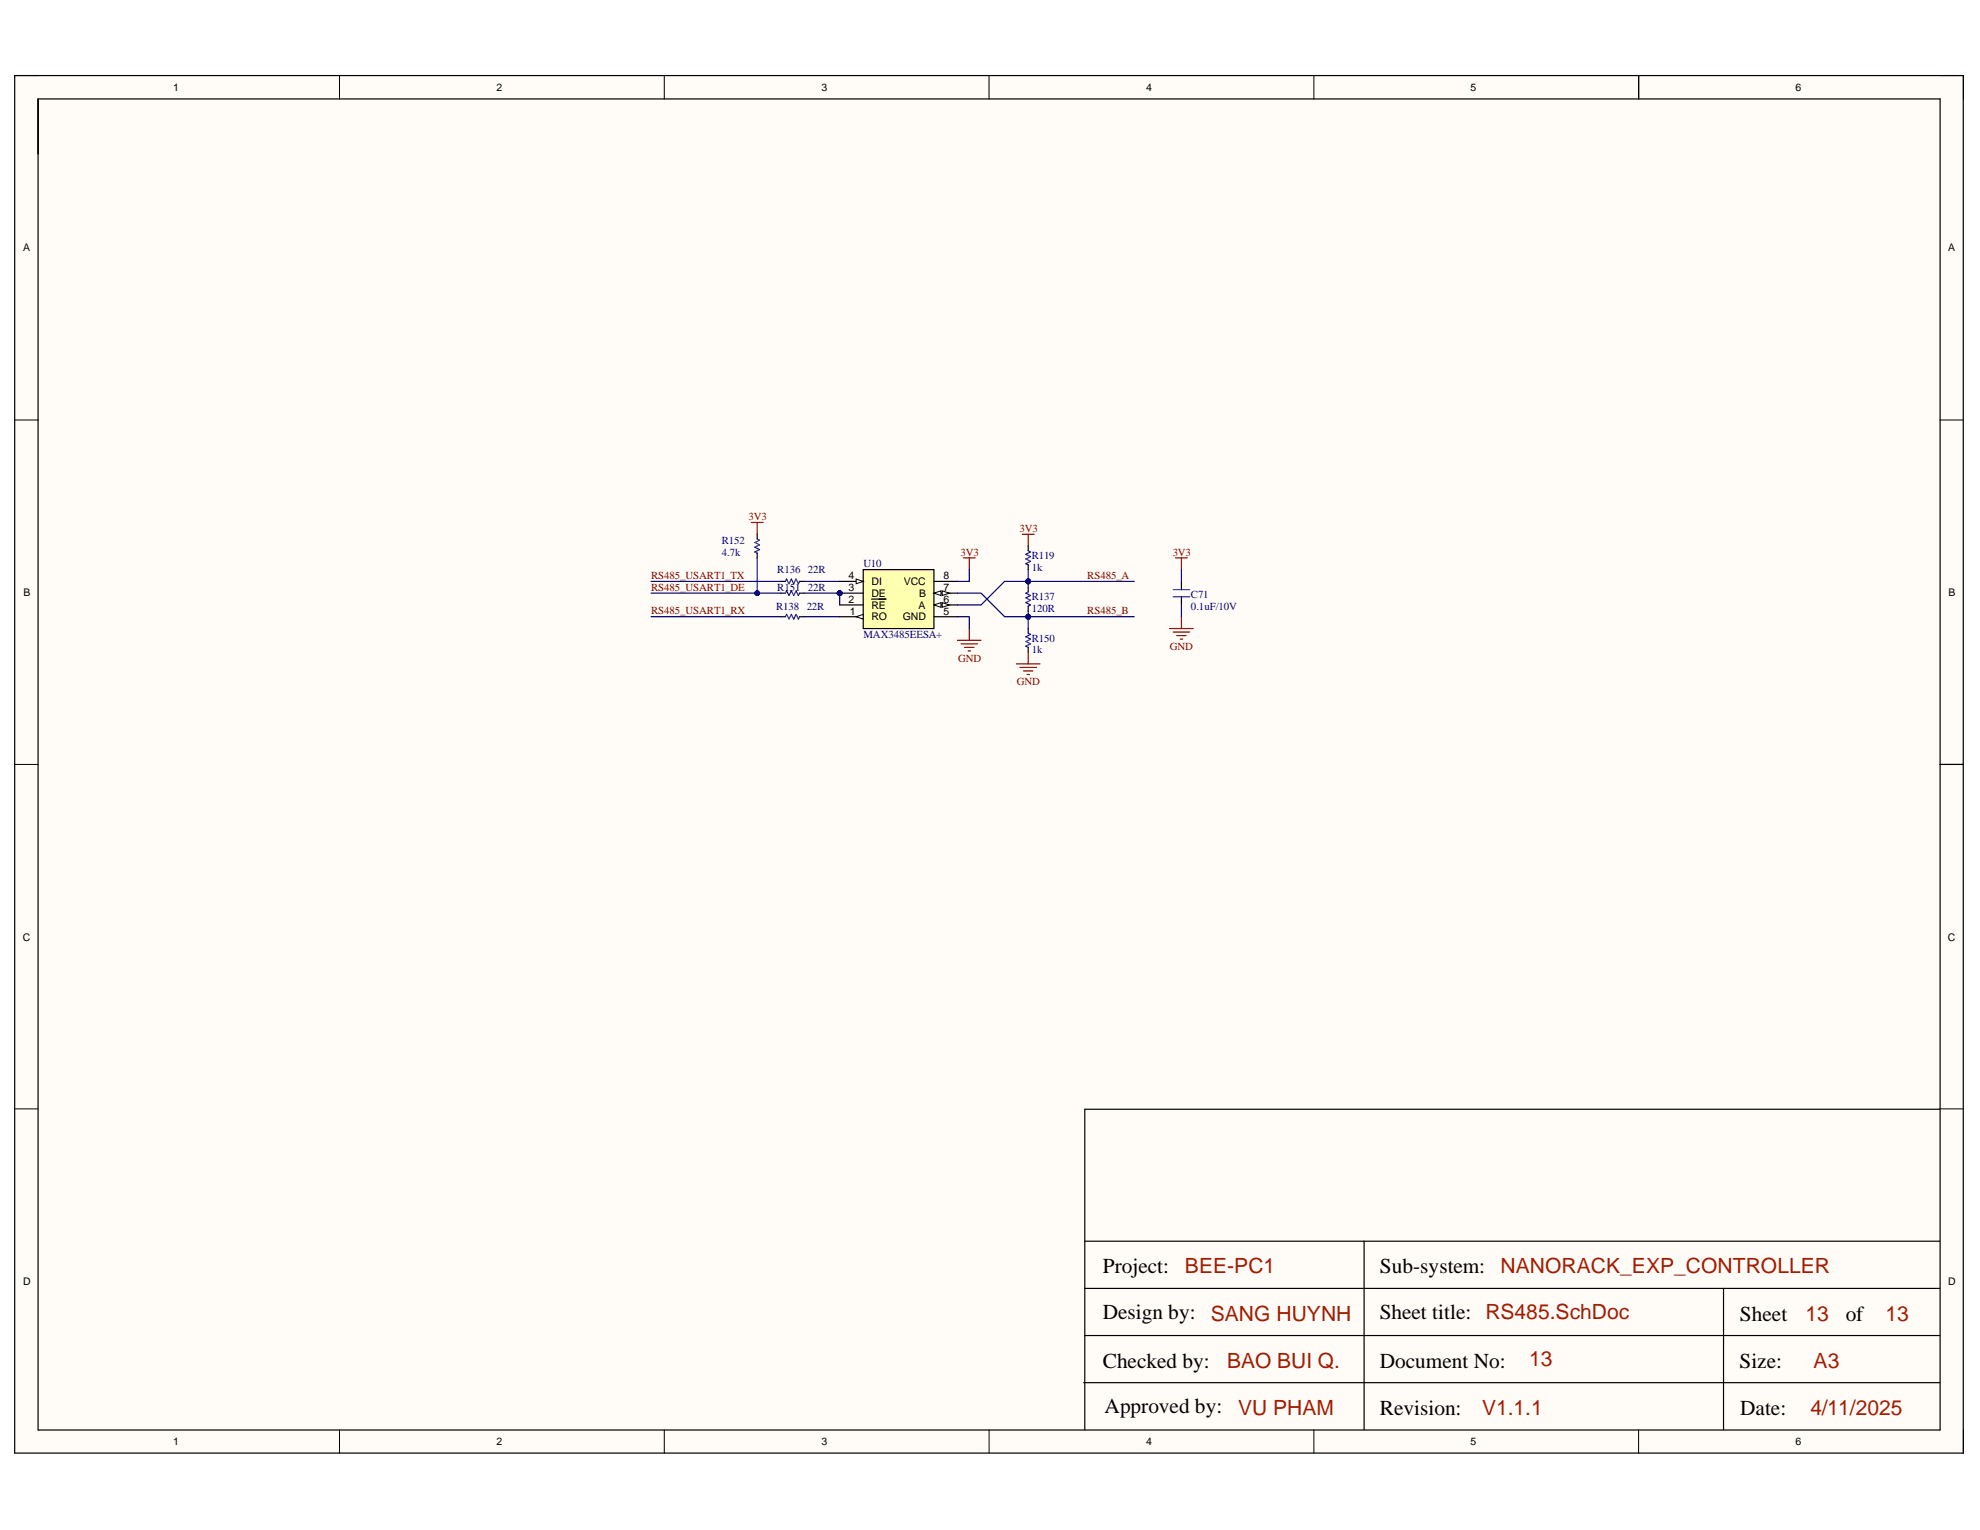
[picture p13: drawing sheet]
<svg xmlns="http://www.w3.org/2000/svg" width="279mm" height="216mm" viewBox="0 0 279 216" stroke-linecap="round" stroke-linejoin="round" font-family="sans-serif">
<defs><g id="words">
<g font-size="3">
<text x="155.6" y="179.7">Project:</text>
<text x="194.7" y="179.7">Sub-system:</text>
<text x="155.6" y="186.2">Design by:</text>
<text x="194.7" y="186.2">Sheet title: RS485.SchDoc</text>
<text x="245.5" y="186.3">Sheet</text>
<text x="260.4" y="186.3">of</text>
<text x="155.6" y="193">Checked by:</text>
<text x="194.7" y="193">Document No:</text>
<text x="245.5" y="193">Size:</text>
<text x="155.9" y="199.5">Approved by:</text>
<text x="194.7" y="199.6">Revision:</text>
<text x="245.6" y="199.6">Date:</text>
</g>
<g font-size="3" fill="#a61c00">
<text x="167.2" y="179.7">BEE-PC1</text>
<text x="211.8" y="179.7">NANORACK_EXP_CONTROLLER</text>
<text x="170.9" y="186.3">SANG HUYNH</text>
<text x="254.8" y="186.3">13</text>
<text x="266.1" y="186.3">13</text>
<text x="173.2" y="193">BAO BUI Q.</text>
<text x="215.8" y="192.8">13</text>
<text x="255.9" y="193">A3</text>
<text x="174.7" y="199.6">VU PHAM</text>
<text x="209.1" y="199.6">V1.1.1</text>
<text x="255.5" y="199.6">4/11/2025</text>
</g>
<g font-size="1.5">
<text x="24.4" y="12.9">1</text>
<text x="70" y="12.9">2</text>
<text x="115.9" y="12.9">3</text>
<text x="161.7" y="12.9">4</text>
<text x="207.5" y="12.9">5</text>
<text x="253.4" y="12.9">6</text>
<text x="3.3" y="35.5">A</text>
<text x="274.9" y="35.5">A</text>
<text x="119.7" y="83.4">3</text>
<text x="119.7" y="81.8">4</text>
<text x="123" y="82.6">DI</text>
<text x="127.5" y="82.6">VCC</text>
<text x="133.1" y="83.4">7</text>
<text x="133.1" y="81.8">8</text>
<text x="3.3" y="84.1">B</text>
<text x="119.7" y="85.1">2</text>
<text x="119.9" y="86.7">1</text>
<text x="123" y="85.9">RE</text>
<text x="123" y="84.3">DE</text>
<text x="123" y="87.6">RO</text>
<text x="127.4" y="87.6">GND</text>
<text x="129.6" y="85.9">A</text>
<text x="129.7" y="84.3">B</text>
<text x="133.1" y="85.1">6</text>
<text x="133.1" y="86.7">5</text>
<text x="275" y="84.1">B</text>
<text x="3.2" y="132.7">C</text>
<text x="274.9" y="132.7">C</text>
<text x="3.3" y="181.3">D</text>
<text x="274.9" y="181.3">D</text>
<text x="24.4" y="203.9">1</text>
<text x="70" y="203.9">2</text>
<text x="115.9" y="203.9">3</text>
<text x="161.7" y="203.9">4</text>
<text x="207.5" y="203.9">5</text>
<text x="253.4" y="203.9">6</text>
</g>
<g font-size="1.5" fill="#000080">
<text x="101.9" y="76.8">R152</text>
<text x="101.9" y="78.4">4.7k</text>
<text x="109.7" y="80.9">R136</text>
<text x="109.7" y="83.4">R151</text>
<text x="114" y="80.9">22R</text>
<text x="114" y="83.4">22R</text>
<text x="121.8" y="80.1">U10</text>
<text x="145.6" y="78.9">R119</text>
<text x="145.6" y="80.6">1k</text>
<text x="109.5" y="86.1">R138</text>
<text x="113.8" y="86.1">22R</text>
<text x="145.6" y="84.7">R137</text>
<text x="145.6" y="86.4">120R</text>
<text x="168.1" y="84.4">C71</text>
<text x="168.1" y="86.1">0.1uF/10V</text>
<text x="121.8" y="90">MAX3485EESA+</text>
<text x="145.6" y="90.6">R150</text>
<text x="145.6" y="92.2">1k</text>
</g>
<g font-size="1.5" fill="#800000">
<text x="105.6" y="73.4">3V3</text>
<text x="143.9" y="75.1">3V3</text>
<text x="91.9" y="81.7">RS485_USART1_TX</text>
<text x="91.9" y="83.4">RS485_USART1_DE</text>
<text x="135.5" y="78.4">3V3</text>
<text x="153.4" y="81.7">RS485_A</text>
<text x="165.5" y="78.4">3V3</text>
<text x="91.9" y="86.7">RS485_USART1_RX</text>
<text x="153.4" y="86.7">RS485_B</text>
<text x="135.2" y="93.4">GND</text>
<text x="165.1" y="91.7">GND</text>
<text x="143.5" y="96.7">GND</text>
</g>
</g></defs>
<g fill="#fffcf8">
<path d="M2.1 10.7h275v194.4h-275z" fill-rule="evenodd"/>
<path d="M5.4 14h268.3v187.8h-268.3z" fill-rule="evenodd"/>
</g>
<g fill="none" stroke="#000" stroke-width=".14">
<path d="M2.1 10.7h3.3M47.9 10.7v3.3M93.7 10.7v3.3M139.6 10.7v3.3M185.4 10.7v3.3M231.2 10.7v3.3M273.7 10.7h3.4v3.3M2.1 59.3h3.3M273.7 59.3h3.4M2.1 107.9h3.3M273.7 107.9h3.4M2.1 156.5h3.3"/>
<path d="M273.7 156.5h3.4M47.9 201.8v3.3M93.7 201.8v3.3M139.6 201.8v3.3M185.4 201.8v3.3M231.2 201.8v3.3M277.1 201.8v3.3"/>
</g>
<g fill="none" stroke="#000" stroke-width=".17">
<path d="M2.1 10.7h274.9v194.3h-274.9zM5.4 14h268.4v187.8h-268.4zM5.4 14v7.7M231.2 10.7v3.3M145.1 77.1v.6M145.1 79.7v.7M110.2 82h.6M110.2 87h.6M112.8 82h.7M112.8 87h.7M145.1 82.9v.6M145.1 85.5v.7"/>
<path d="M145.1 88.7v.7M145.1 91.4v.6M166.7 82v1.2M166.7 84.2v1.2M273.8 107.9h3.3M273.7 156.5h-120.6v45.3M153.1 175.1h120.6M192.5 175.1v26.7M152.9 195.1h120.8M153.1 188.5h120.6M153.1 181.8h120.6M243.2 181.8v20"/>
</g>
<g fill="none" stroke="#800000" stroke-width=".17">
<path d="M135.9 78.7h1.7M136.8 78.7v1.7M144.3 75.4h1.6M145.1 75.4v1.7M165.9 78.7h1.6M166.7 78.7v1.7M135.1 90.4h3.3M135.6 90.9h2.3M136.1 91.4h1.3M136.6 91.9h.3M136.8 88.7v1.7M143.4 93.7h3.4"/>
<path d="M143.9 94.2h2.4M144.4 94.7h1.4M144.9 95.2h.4M145.1 92v1.7M165 88.7h3.4M165.5 89.2h2.4M166 89.7h1.4M166.5 90.2h.4M166.7 87v1.7"/>
</g>
<path d="M145.1 77.7l.3 .2-.6 .3 .6 .3-.6 .4 .6 .3-.6 .3 .3 .2M110.8 82l.2-.3 .3 .7 .4-.7 .3 .7 .3-.7 .4 .7 .1-.4M110.8 87l.2-.3 .3 .7 .4-.7 .3 .7 .3-.7 .4 .7 .1-.4M145.1 83.5l-.3 .2 .6 .3-.6 .4 .6 .3-.6 .3 .6 .4-.3 .1M145.1 89.4l.3 .1-.6 .4 .6 .3-.6 .3 .6 .4-.6 .3 .3 .2M165.5 84.2h2.4M165.5 83.2h2.4" fill="none" stroke="#00f" stroke-width=".17"/>
<path d="M145.1 82v.9M166.7 80.4v1.6M166.7 85.4v1.6" fill="none" stroke="#000080" stroke-width=".17"/>
<circle cx="145.1" cy="82" r=".33" fill="#000080"/>
<circle cx="145.1" cy="82" r=".33" fill="none" stroke="#000080" stroke-width=".14"/>
<path d="M145.1 82h15" fill="none" stroke="#000080" stroke-width=".17"/>
<circle cx="145.1" cy="82" r=".33" fill="#000080"/>
<circle cx="145.1" cy="82" r=".33" fill="none" stroke="#000080" stroke-width=".14"/>
<path d="M145.1 87h15" fill="none" stroke="#000080" stroke-width=".17"/>
<circle cx="145.1" cy="87" r=".33" fill="#000080"/>
<circle cx="145.1" cy="87" r=".33" fill="none" stroke="#000080" stroke-width=".14"/>
<path d="M145.1 80.4v1.6" fill="none" stroke="#000080" stroke-width=".17"/>
<circle cx="145.1" cy="82" r=".33" fill="#000080"/>
<circle cx="145.1" cy="82" r=".33" fill="none" stroke="#000080" stroke-width=".14"/>
<path d="M145.1 87v1.7" fill="none" stroke="#000080" stroke-width=".17"/>
<circle cx="145.1" cy="87" r=".33" fill="#000080"/>
<circle cx="145.1" cy="87" r=".33" fill="none" stroke="#000080" stroke-width=".14"/>
<path d="M135.1 83.7h3.3l3.4 3.3h3.3" fill="none" stroke="#000080" stroke-width=".17"/>
<circle cx="145.1" cy="87" r=".33" fill="#000080"/>
<circle cx="145.1" cy="87" r=".33" fill="none" stroke="#000080" stroke-width=".14"/>
<path d="M145.1 82h-3.3l-3.4 3.4h-3.3" fill="none" stroke="#000080" stroke-width=".17"/>
<circle cx="145.1" cy="82" r=".33" fill="#000080"/>
<circle cx="145.1" cy="82" r=".33" fill="none" stroke="#000080" stroke-width=".14"/>
<path d="M145.1 86.2v.8" fill="none" stroke="#000080" stroke-width=".17"/>
<circle cx="145.1" cy="87" r=".33" fill="#000080"/>
<circle cx="145.1" cy="87" r=".33" fill="none" stroke="#000080" stroke-width=".14"/>
<path d="M91.9 82h18.3M91.9 87h18.3M113.5 82h5M113.5 87h5M135.1 87h1.7v1.7M136.8 80.4v1.6h-1.7" fill="none" stroke="#000080" stroke-width=".17"/>
<circle cx="118.5" cy="83.7" r=".33" fill="#000080"/>
<circle cx="118.5" cy="83.7" r=".33" fill="none" stroke="#000080" stroke-width=".14"/>
<path d="M121.8 80.4h10v8.3h-10z" fill-rule="evenodd" fill="#ffffb0"/>
<path d="M118.5 85.4h3.3M118.5 83.7h3.3M121.8 80.4h10v8.3h-10zM123 84.5h2" fill="none" stroke="#000" stroke-width=".17"/>
<circle cx="118.5" cy="83.7" r=".33" fill="#000080"/>
<circle cx="118.5" cy="83.7" r=".33" fill="none" stroke="#000080" stroke-width=".14"/>
<path d="M118.5 82h3.3" fill="none" stroke="#000" stroke-width=".17"/>
<path d="M120.8 81.7l1 .3-1 .4z" fill="#f8fcff"/>
<path d="M120.8 81.7l1 .3-1 .4z" fill="none" stroke="#000" stroke-width=".14"/>
<path d="M131.8 85.4h3.3" fill="none" stroke="#000" stroke-width=".17"/>
<path d="M131.8 85.4l1-.4v.7z" fill="#f8fcff"/>
<path d="M131.8 85.4l1-.4v.7z" fill="none" stroke="#000" stroke-width=".14"/>
<path d="M133 85l1 .4-1 .3z" fill="#f8fcff"/>
<path d="M133 85l1 .4-1 .3z" fill="none" stroke="#000" stroke-width=".14"/>
<path d="M131.8 83.7h3.3" fill="none" stroke="#000" stroke-width=".17"/>
<path d="M131.8 83.7l1-.3v.6z" fill="#f8fcff"/>
<path d="M131.8 83.7l1-.3v.6z" fill="none" stroke="#000" stroke-width=".14"/>
<path d="M133 83.4l1 .3-1 .3z" fill="#f8fcff"/>
<path d="M133 83.4l1 .3-1 .3z" fill="none" stroke="#000" stroke-width=".14"/>
<path d="M118.5 87h3.3M131.8 82h3.3" fill="none" stroke="#000" stroke-width=".17"/>
<path d="M120.8 87l1-.3v.7z" fill="#f8fcff"/>
<path d="M120.8 87l1-.3v.7z" fill="none" stroke="#000" stroke-width=".14"/>
<path d="M131.8 87h3.3" fill="none" stroke="#000" stroke-width=".17"/>
<path d="M113.5 83.7h5" fill="none" stroke="#000080" stroke-width=".17"/>
<circle cx="118.5" cy="83.7" r=".33" fill="#000080"/>
<circle cx="118.5" cy="83.7" r=".33" fill="none" stroke="#000080" stroke-width=".14"/>
<path d="M118.5 83.7v1.7" fill="none" stroke="#000080" stroke-width=".17"/>
<circle cx="118.5" cy="83.7" r=".33" fill="#000080"/>
<circle cx="118.5" cy="83.7" r=".33" fill="none" stroke="#000080" stroke-width=".14"/>
<path d="M106.8 75.4v.7M106.8 78.1v.6M110.2 83.7h.6M112.8 83.7h.7" fill="none" stroke="#000" stroke-width=".17"/>
<path d="M106.8 76.1l.4 .1-.7 .4 .7 .3-.7 .3 .7 .4-.7 .3 .3 .2M110.8 83.7l.2-.3 .3 .6 .4-.6 .3 .6 .3-.6 .4 .6 .1-.3" fill="none" stroke="#00f" stroke-width=".17"/>
<path d="M106.8 78.7v5" fill="none" stroke="#000080" stroke-width=".17"/>
<circle cx="106.8" cy="83.7" r=".33" fill="#000080"/>
<circle cx="106.8" cy="83.7" r=".33" fill="none" stroke="#000080" stroke-width=".14"/>
<path d="M106 73.7h1.7M106.8 73.7v1.7" fill="none" stroke="#800000" stroke-width=".17"/>
<path d="M91.9 83.7h18.3" fill="none" stroke="#000080" stroke-width=".17"/>
<circle cx="106.8" cy="83.7" r=".33" fill="#000080"/>
<circle cx="106.8" cy="83.7" r=".33" fill="none" stroke="#000080" stroke-width=".14"/>
<use href="#words"/>
</svg>
